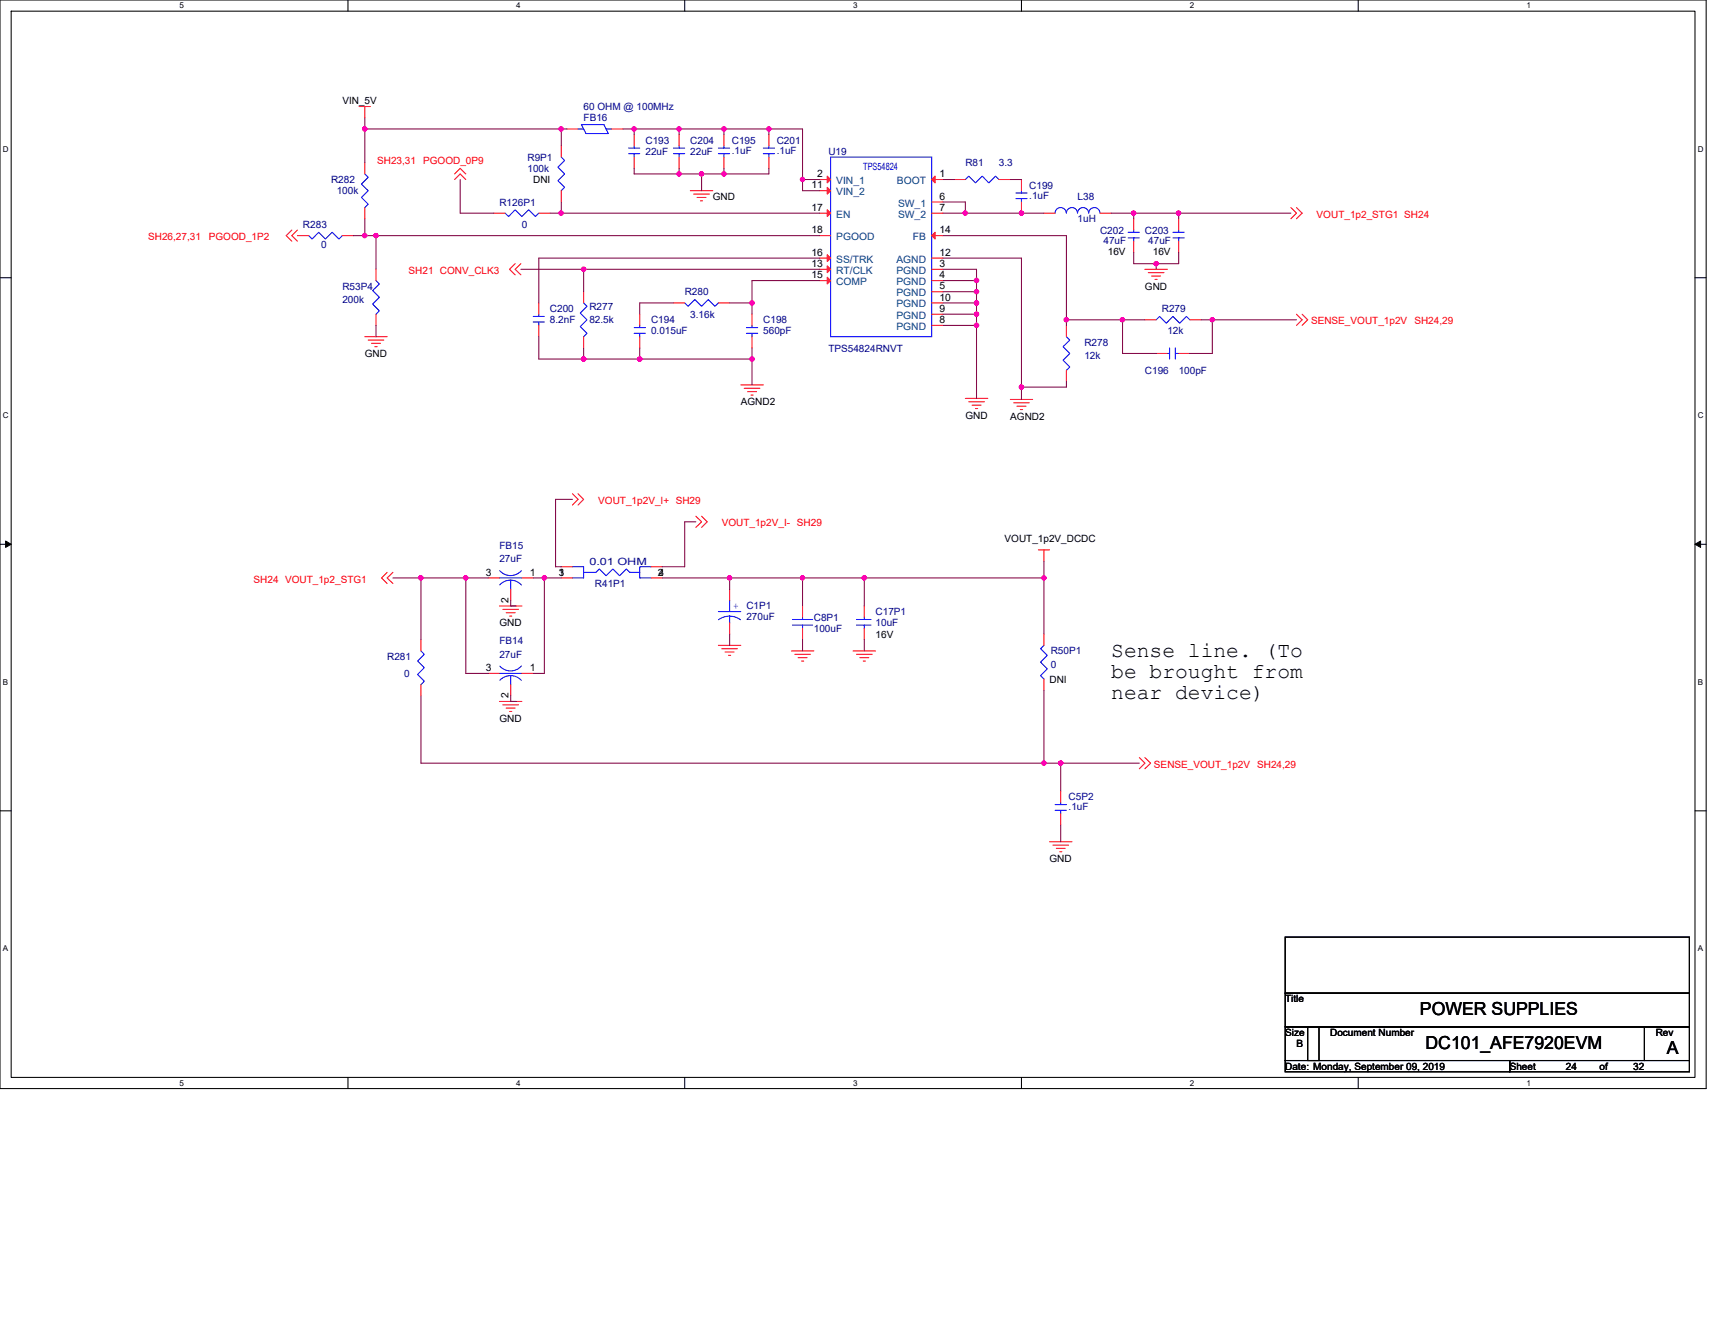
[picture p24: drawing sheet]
<svg xmlns="http://www.w3.org/2000/svg" width="279mm" height="216mm" viewBox="0 0 279 216" stroke-linecap="round" stroke-linejoin="round" font-family="sans-serif">
<defs><g id="words">
<g font-size="3.5">
<text x="181" y="107">Sense line. (To</text>
<text x="181" y="110.5">be brought from</text>
<text x="181" y="113.9">near device)</text>
</g>
<g font-size="2.9">
<text x="231.3" y="165.4">POWER SUPPLIES</text>
<text x="232.2" y="170.9">DC101_AFE7920EVM</text>
<text x="271.6" y="171.8">A</text>
</g>
<g font-size="1.7">
<text x="133.1" y="28.9">2</text>
<text x="153.1" y="28.9">1</text>
<text x="132.2" y="30.7">11</text>
<text x="132.2" y="34.4">17</text>
<text x="153.1" y="32.5">6</text>
<text x="153.1" y="34.4">7</text>
<text x="132.2" y="38">18</text>
<text x="132.2" y="41.7">16</text>
<text x="153.1" y="41.7">12</text>
<text x="153.1" y="38">14</text>
<text x="132.2" y="45.3">15</text>
<text x="132.2" y="43.5">13</text>
<text x="153.1" y="43.5">3</text>
<text x="153.1" y="45.3">4</text>
<text x="153.1" y="47.2">5</text>
<text x="153.1" y="49">10</text>
<text x="153.1" y="50.8">9</text>
<text x="153.1" y="52.6">8</text>
<text x="79.2" y="93.8">3</text>
<text x="86.3" y="93.8">1</text>
<text x="82.8" y="98.2" transform="rotate(-90 82.8 98.2)">2</text>
<text x="79.2" y="109.3">3</text>
<text x="82.8" y="113.7" transform="rotate(-90 82.8 113.7)">2</text>
<text x="86.3" y="109.3">1</text>
</g>
<g font-size="1.7" fill="#004080">
<text x="136.2" y="30">VIN_1</text>
<text x="146.1" y="30">BOOT</text>
<text x="136.2" y="31.8">VIN_2</text>
<text x="136.2" y="35.5">EN</text>
<text x="146.3" y="33.7">SW_1</text>
<text x="146.3" y="35.5">SW_2</text>
<text x="136.2" y="39.1">PGOOD</text>
<text x="148.7" y="39.1">FB</text>
<text x="136.2" y="42.8">SS/TRK</text>
<text x="136.2" y="46.5">COMP</text>
<text x="136.2" y="44.6">RT/CLK</text>
<text x="146" y="44.6">PGND</text>
<text x="146" y="46.5">PGND</text>
<text x="146" y="42.8">AGND</text>
<text x="146" y="48.3">PGND</text>
<text x="146" y="50.1">PGND</text>
<text x="146" y="51.9">PGND</text>
<text x="146" y="53.8">PGND</text>
</g>
<g font-size="1.6">
<text x="55.8" y="17">VIN_5V</text>
<text x="86.9" y="29.8">DNI</text>
<text x="116.1" y="32.6">GND</text>
<text x="180.5" y="41.5">16V</text>
<text x="187.8" y="41.5">16V</text>
<text x="186.5" y="47.2">GND</text>
<text x="59.4" y="58.2">GND</text>
<text x="120.7" y="66">AGND2</text>
<text x="157.3" y="68.2">GND</text>
<text x="164.6" y="68.4">AGND2</text>
<text x="163.7" y="88.3">VOUT_1p2V_DCDC</text>
<text x="91.1" y="93.8">1</text>
<text x="91.1" y="93.8">3</text>
<text x="107.2" y="93.8">2</text>
<text x="107.3" y="93.8">4</text>
<text x="81.4" y="102.1">GND</text>
<text x="142.6" y="103.9">16V</text>
<text x="171" y="111.2">DNI</text>
<text x="81.4" y="117.6">GND</text>
<text x="171" y="140.5">GND</text>
<text x="209.4" y="163.3">Title</text>
<text x="209.4" y="168.8">Size</text>
<text x="211.2" y="170.6">B</text>
<text x="216.7" y="168.8">Document Number</text>
<text x="269.7" y="168.8">Rev</text>
<text x="209.4" y="174.3">Date: Monday, September 09, 2019</text>
<text x="246" y="174.3">Sheet</text>
<text x="255.1" y="174.3">24</text>
<text x="260.6" y="174.3">of</text>
<text x="266.1" y="174.3">32</text>
</g>
<g font-size="1.6" fill="#000080">
<text x="95.1" y="17.9">60 OHM @ 100MHz</text>
<text x="95.1" y="19.8">FB16</text>
<text x="105.2" y="23.4">C193</text>
<text x="112.5" y="23.4">C204</text>
<text x="119.2" y="23.4">C195</text>
<text x="126.5" y="23.4">C201</text>
<text x="53.9" y="29.8">R282</text>
<text x="85.9" y="26.2">R9P1</text>
<text x="85.9" y="28">100k</text>
<text x="105.2" y="25.3">22uF</text>
<text x="112.5" y="25.3">22uF</text>
<text x="119.2" y="25.1">.1uF</text>
<text x="126.5" y="25.1">.1uF</text>
<text x="135" y="25.3">U19</text>
<text x="157.3" y="27.1">R81</text>
<text x="162.7" y="27.1">3.3</text>
<text x="54.9" y="31.6">100k</text>
<text x="81.4" y="33.5">R126P1</text>
<text x="167.7" y="30.7">C199</text>
<text x="167.7" y="32.4">.1uF</text>
<text x="175.6" y="32.6">L38</text>
<text x="49.4" y="37.1">R283</text>
<text x="52.3" y="40.4">0</text>
<text x="85" y="37.1">0</text>
<text x="175.6" y="36.2">1uH</text>
<text x="179.2" y="38.1">C202</text>
<text x="179.8" y="39.7">47uF</text>
<text x="186.5" y="38.1">C203</text>
<text x="187.1" y="39.7">47uF</text>
<text x="55.8" y="47.2">R53P4</text>
<text x="55.8" y="49.4">200k</text>
<text x="89.6" y="50.8">C200</text>
<text x="89.6" y="52.7">8.2nF</text>
<text x="96" y="50.5">R277</text>
<text x="96" y="52.7">82.5k</text>
<text x="106.1" y="52.7">C194</text>
<text x="111.5" y="48.1">R280</text>
<text x="112.5" y="51.8">3.16k</text>
<text x="124.4" y="52.7">C198</text>
<text x="189.3" y="50.8">R279</text>
<text x="106.1" y="54.5">0.015uF</text>
<text x="124.4" y="54.5">560pF</text>
<text x="135" y="57.4">TPS54824RNVT</text>
<text x="176.7" y="56.3">R278</text>
<text x="176.7" y="58.5">12k</text>
<text x="190.2" y="54.5">12k</text>
<text x="186.5" y="60.9">C196</text>
<text x="192" y="60.9">100pF</text>
<text x="81.4" y="89.4">FB15</text>
<text x="81.4" y="91.6">27uF</text>
<text x="96" y="92">0.01 OHM</text>
<text x="96.9" y="95.7">R41P1</text>
<text x="121.6" y="99.3">C1P1</text>
<text x="121.6" y="101">270uF</text>
<text x="132.6" y="101.1">C8P1</text>
<text x="142.6" y="100.2">C17P1</text>
<text x="63.1" y="107.5">R281</text>
<text x="81.4" y="105">FB14</text>
<text x="81.4" y="107.2">27uF</text>
<text x="132.6" y="103">100uF</text>
<text x="142.6" y="102.1">10uF</text>
<text x="171.2" y="106.6">R50P1</text>
<text x="65.8" y="110.3">0</text>
<text x="171.2" y="108.8">0</text>
<text x="174.1" y="130.4">C5P2</text>
<text x="174.1" y="132.1">.1uF</text>
</g>
<g font-size="1.6" fill="#f00">
<text x="61.4" y="26.7">SH23,31</text>
<text x="68.9" y="26.7">PGOOD_0P9</text>
<text x="214.5" y="35.5">VOUT_1p2_STG1 SH24</text>
<text x="24.1" y="39.1">SH26,27,31</text>
<text x="34" y="39.1">PGOOD_1P2</text>
<text x="66.6" y="44.6">SH21 CONV_CLK3</text>
<text x="213.6" y="52.9">SENSE_VOUT_1p2V</text>
<text x="230.4" y="52.9">SH24,29</text>
<text x="97.5" y="82.1">VOUT_1p2V_I+ SH29</text>
<text x="117.6" y="85.8">VOUT_1p2V_I- SH29</text>
<text x="41.3" y="94.9">SH24 VOUT_1p2_STG1</text>
<text x="188" y="125.1">SENSE_VOUT_1p2V SH24,29</text>
</g>
<g font-size="1.6" fill="#00f">
<text x="140.6" y="27.7">TPS54824</text>
<text x="119.4" y="99.3">+</text>
</g>
<g font-size="1.3">
<text x="29.3" y="1.4">5</text>
<text x="84.1" y="1.4">4</text>
<text x="139" y="1.4">3</text>
<text x="193.8" y="1.4">2</text>
<text x="248.7" y="1.4">1</text>
<text x=".5" y="24.7">D</text>
<text x="276.6" y="24.7">D</text>
<text x=".5" y="68.2">C</text>
<text x="276.6" y="68.2">C</text>
<text x=".5" y="111.6">B</text>
<text x="276.6" y="111.6">B</text>
<text x=".5" y="155">A</text>
<text x="276.6" y="155">A</text>
<text x="29.3" y="176.9">5</text>
<text x="84.1" y="176.9">4</text>
<text x="139" y="176.9">3</text>
<text x="193.8" y="176.9">2</text>
<text x="248.7" y="176.9">1</text>
</g>
</g></defs>
<path d="M0 0h278v177.4h-278zM1.8 1.8h274.3v173.8h-274.3z" fill="none" stroke="#000" stroke-width=".17"/>
<g fill="#fff">
<path d="M29.3 .2h.7v1.5h-.7z"/>
<path d="M29.3 175.7h.7v1.5h-.7z"/>
</g>
<path d="M56.7 0v1.8M56.7 175.6v1.8" fill="none" stroke="#000" stroke-width=".17"/>
<g fill="#fff">
<path d="M84.1 .2h.7v1.5h-.7z"/>
<path d="M84.1 175.7h.7v1.5h-.7z"/>
</g>
<path d="M111.5 0v1.8M111.5 175.6v1.8" fill="none" stroke="#000" stroke-width=".17"/>
<g fill="#fff">
<path d="M139 .2h.7v1.5h-.7z"/>
<path d="M139 175.7h.7v1.5h-.7z"/>
</g>
<path d="M166.4 0v1.8M166.4 175.6v1.8" fill="none" stroke="#000" stroke-width=".17"/>
<g fill="#fff">
<path d="M193.8 .2h.8v1.5h-.8z"/>
<path d="M193.8 175.7h.8v1.5h-.8z"/>
</g>
<path d="M221.3 0v1.8M221.3 175.6v1.8" fill="none" stroke="#000" stroke-width=".17"/>
<g fill="#fff">
<path d="M248.7 .2h.7v1.5h-.7z"/>
<path d="M248.7 175.7h.7v1.5h-.7z"/>
<path d="M.5 23.5h.9v1.5h-.9z"/>
<path d="M276.6 23.5h1v1.5h-1z"/>
<path d="M.5 67h.9v1.4h-.9z"/>
<path d="M276.6 67h1v1.4h-1z"/>
</g>
<path d="M0 45.3h1.8M276.1 45.3h1.9" fill="none" stroke="#000" stroke-width=".17"/>
<g fill="#fff">
<path d="M.5 110.4h.8v1.5h-.8z"/>
<path d="M276.6 110.4h.9v1.5h-.9z"/>
</g>
<path d="M0 88.7h1.8M276.1 88.7h1.9" fill="none" stroke="#000" stroke-width=".17"/>
<path d="M.9 88.2l.9 .5-.9 .5zM276.1 88.7l1-.5v1z" fill="#000" stroke="#000" stroke-width=".16"/>
<g fill="#fff">
<path d="M.5 153.8h.8v1.5h-.8z"/>
<path d="M276.6 153.8h.9v1.5h-.9z"/>
</g>
<path d="M0 132.1h1.8M276.1 132.1h1.9M209.4 152.7h65.8v9.1h-65.8zM209.4 161.8h65.8v5.5h-65.8zM209.4 167.3h5.5v5.5h-5.5zM209.4 172.8h36.6v1.8h-36.6zM213 167.3h54.9v5.5h-54.9zM246 172.8h29.2v1.8h-29.2zM267.9 167.3h7.3v5.5h-7.3z" fill="none" stroke="#000" stroke-width=".17"/>
<g fill="none" stroke="#f00" stroke-width=".17">
<path d="M58.5 17.4h1.8M59.4 17.4v1.8M47.5 37.5l-.9 .9 .9 .9M48.5 37.5l-1 .9 1 .9M48.5 38.4h1.8M55.8 38.4h1.8M59.4 26.5v1.8M59.4 33.8v1.8M74.1 28.3l.9-.9 .9 .9M74.1 29.3l.9-1 .9 1M80.5 34.7h1.8M87.8 34.7h1.8"/>
<path d="M91.4 23.8v1.8M91.4 31.1v1.8M92.4 21h1.8M99.7 21h1.8M103.3 21.9v1.9M103.3 25.6v1.8M110.6 21.9v1.9M110.6 25.6v1.8M112.5 31.1h3.6M113 31.6h2.6M113.6 32.2h1.4M114.1 32.7h.4"/>
<path d="M117.9 21.9v1.9M117.9 25.6v1.8M125.3 21.9v1.9M125.3 25.6v1.8M133.5 29.3h1.8M133.5 31.1h1.8M133.5 38.4h1.8M133.5 34.7h1.8M151.8 29.3h1.8M151.8 32.9h1.8M151.8 34.7h1.8M151.8 38.4h1.8"/>
<path d="M155.4 29.3h1.9M162.8 29.3h1.8M166.4 29.3v1.8M166.4 32.9v1.8M170.1 34.7h1.8M179.2 34.7h1.8M184.7 35.6v1.9M184.7 39.3v1.8M192 35.6v1.9M192 39.3v1.8M210.3 33.8l.9 .9-.9 .9M211.2 33.8l.9 .9-.9 .9"/>
<path d="M59.4 54.9h3.7M60 55.4h2.5M60.5 55.9h1.5M61.1 56.5h.3M61.3 43.9v1.8M61.3 51.2v1.8M83.9 43l-.9 .9 .9 .9M84.9 43l-1 .9 1 .9M87.8 49.4v1.8M87.8 53v1.9M95.1 47.5v1.9M95.1 54.9v1.8"/>
<path d="M104.2 51.2v1.8M104.2 54.9v1.8M109.7 49.4h1.8M117 49.4h1.9M122.5 51.2v1.8M122.5 54.9v1.8M133.5 42.1h1.8M133.5 45.7h1.8M133.5 43.9h1.8M151.8 43.9h1.8M151.8 45.7h1.8M151.8 47.5h1.8"/>
<path d="M151.8 42.1h1.8M151.8 49.4h1.8M151.8 51.2h1.8M151.8 53h1.8M173.7 53v1.9M186.5 43.9h3.7M186.5 52.1h1.9M187.1 44.4h2.5M187.6 45h1.5M188.2 45.5h.3M188.4 57.6h1.8M192 57.6h1.8"/>
<path d="M193.8 52.1h1.9M211.2 51.2l.9 .9-.9 .9M212.1 51.2l.9 .9-.9 .9M120.7 62.7h3.7M121.2 63.3h2.6M121.8 63.8h1.5M122.3 64.4h.4M157.3 64.9h3.6M157.8 65.5h2.6M158.4 66h1.4M158.9 66.6h.4M164.6 65.1h3.6"/>
<path d="M165.1 65.6h2.6M165.7 66.2h1.5M166.2 66.7h.4M173.7 60.3v1.9M63.1 93.3l-.9 .9 .9 .9M64 93.3l-.9 .9 .9 .9M79.5 94.2h1.9M81.4 98.7h3.6M81.9 99.3h2.6M82.5 99.8h1.4M83.2 96v1.8M85 94.2h1.9"/>
<path d="M91.4 94.2h1.9M91.4 92.4h1.9M93.3 80.5l.9 .9-.9 .9M94.2 80.5l.9 .9-.9 .9M106.1 94.2h1.8M106.1 92.4h1.8M113.4 84.1l.9 .9-.9 .9M114.3 84.1l.9 .9-.9 .9M118.9 96v1.8M130.7 98.7v1.9M140.8 98.7v1.9M169.2 89.6h1.8"/>
<path d="M170.1 89.6v1.8M68.6 111.5v1.9M68.6 104.2v1.9M79.5 109.7h1.9M81.4 114.3h3.6M81.9 114.9h2.6M82.5 115.4h1.4M83 100.4h.4M83 115.9h.4M83.2 111.5v1.9M85 109.7h1.9M117 105.2h3.7"/>
<path d="M117.6 105.7h2.5M118.1 106.2h1.5M118.7 106.8h.3M118.9 101.5v1.8M128.9 106.1h3.7M129.5 106.6h2.5M130 107.2h1.5M130.6 107.7h.3M130.7 102.4v1.8M139 106.1h3.6M139.5 106.6h2.6M140.1 107.2h1.4"/>
<path d="M140.6 107.7h.4M140.8 102.4v1.8M170.1 110.6v1.9M170.1 103.3v1.9M171 137.2h3.6M171.5 137.7h2.6M172.1 138.2h1.4M172.6 138.8h.4M172.8 128.9v1.8M172.8 132.6v1.8M185.6 123.4l.9 1-.9 .9M186.5 123.4l1 1-1 .9"/>
</g>
<g fill="none" stroke="#00f" stroke-width=".17">
<path d="M50.3 38.4l.5 .5 1.1-1.1 1.1 1.1 1.1-1.1 1.1 1.1 .6-.5M59.4 28.3l.6 .6-1.1 1.1 1.1 1.1-1.1 1.1 1.1 1.1-.6 .5M82.3 34.7l.5 .6 1.1-1.1 1.1 1.1 1.1-1.1 1.1 1.1 .6-.6M91.4 25.6l.6 .5-1.1 1.1 1.1 1.1-1.1 1.1 1.1 1.1-.6 .6M94.2 21h.9M94.7 20.3h3.7l.7 1.5h-3.6zM98.7 21h1M102.4 24.1h1.8M102.4 25h1.8M103.3 23.8v.3M103.3 25v.6M109.7 24.1h1.8"/>
<path d="M109.7 25h1.8M110.6 23.8v.3M110.6 25v.6M117 24.1h1.9M117 25h1.9M117.9 23.8v.3M117.9 25v.6M124.4 24.1h1.8M124.4 25h1.8M125.3 23.8v.3M125.3 25v.6M135.3 25.6h16.5v29.3h-16.5z"/>
<path d="M157.3 29.3l.5-.6 1.1 1.1 1.1-1.1 1.1 1.1 1.1-1.1 .6 .6M165.5 31.5h1.8M165.5 32.4h1.8M166.4 31.1v.4M166.4 32.4v.5M173.7 34.7a.91 .91 0 0 0-.9-.9 .91 .91 0 0 0-.9 .9M174.6 33.8a.9 .9 0 0 1 .9 .9 .91 .91 0 0 1 .9-.9 .91 .91 0 0 1 1 .9 .92 .92 0 0 1 .9-.9 .92 .92 0 0 1 .9 .9M174.6 33.8a.89 .89 0 0 0-.9 .9M183.8 37.8h1.8M183.8 38.8h1.8M184.7 37.5v.3M184.7 38.8v.5"/>
<path d="M191.1 37.8h1.8M191.1 38.8h1.8M192 37.5v.3M192 38.8v.5M61.3 45.7l.5 .6-1.1 1 1.1 1.2-1.1 1.1 1.1 1.1-.5 .5M86.9 51.6h1.8M86.9 52.5h1.8M87.8 51.2v.4M87.8 52.5v.5M95.1 49.4l.5 .5-1.1 1.1 1.1 1.1-1.1 1.1 1.1 1.1-.5 .6M103.3 53.4h1.9M103.3 54.3h1.9"/>
<path d="M104.2 53v.4M104.2 54.3v.6M111.5 49.4l.6 .5 1.1-1.1 1.1 1.1 1.1-1.1 1.1 1.1 .5-.5M121.6 53.4h1.8M121.6 54.3h1.8M122.5 53v.4M122.5 54.3v.6M173.7 54.9l.6 .5-1.1 1.1 1.1 1.1-1.1 1.1 1.1 1.1-.6 .5M188.4 52.1l.5-.5 1.1 1.1 1.1-1.1 1.1 1.1 1.1-1.1 .5 .5M190.2 57.6h.3M190.5 56.7v1.8M191.5 57.6h.5"/>
<path d="M191.5 56.7v1.8M81.4 94.2h3.6M81.4 93a2.34 2.34 0 0 0 3.5 0M81.4 95.3a2.39 2.39 0 0 1 3.6 0M83.2 94.5v1.5M93.3 92.4h1.8v1.8h-1.8M95.1 93.3h2l.5-.6 1.1 1.1 1.1-1.1 1.1 1.1 1.1-1.1 .6 .6h1.6M106.1 92.4h-1.9v1.8h1.9M117 99.7h3.7M118.9 97.8v1.9M68.6 106.1l.5 .5-1.1 1.1 1.1 1.1-1.1 1.1 1.1 1.1-.5 .5M81.4 109.7h3.6"/>
<path d="M81.4 110.8a2.38 2.38 0 0 1 3.5 .1M83.2 110.1v1.4M84.9 108.5a2.34 2.34 0 0 1-3.5 0M117.1 101l1-.5 .8-.1 1.1 .2 .6 .4M118.9 100.4v1.1M129.1 101.9h3.3M129.1 100.9h3.3M130.7 100.6v.3M130.7 101.9v.5M139.5 101.9h2.4M139.5 100.9h2.4M140.8 100.6v.3"/>
<path d="M140.8 101.9v.5M170.1 105.2l-.6 .5 1.1 1.1-1.1 1.1 1.1 1.1-1.1 1.1 .6 .5M171.9 131.1h1.8M171.9 132h1.8M172.8 130.7v.4M172.8 132v.6"/>
</g>
<g fill="#f00" stroke="#f00" stroke-width=".17">
<path d="M151.8 29.3l.5-.6v1.1z"/>
<path d="M134.8 28.7l.5 .6-.5 .5z"/>
<path d="M134.8 30.5l.5 .6-.5 .5z"/>
<path d="M134.8 34.2l.5 .5-.5 .6z"/>
<path d="M134.8 41.5l.5 .6-.5 .5z"/>
<path d="M134.8 45.2l.5 .5-.5 .6z"/>
<path d="M151.8 38.4l.5-.6v1.1z"/>
<path d="M134.8 43.3l.5 .6-.5 .5z"/>
</g>
<g fill="none" stroke="#800040" stroke-width=".17">
<path d="M59.4 19.2v1.8M57.6 38.4h1.8M59.4 35.6v2.8M59.4 21v5.5M59.4 21h32M59.4 38.4h1.9M61.3 38.4v5.5M61.3 38.4h72.2M75 29.3v5.4h5.5M89.6 34.7h1.8M91.4 21v2.8M91.4 32.9v1.8"/>
<path d="M91.4 34.7h42.1M91.4 21h1M101.5 21h1.8M103.3 27.4v.9h7.3M103.3 21v.9M103.3 21h7.3M110.6 21h7.3M110.6 21v.9M110.6 27.4v.9M110.6 28.3h3.7M114.3 28.3v2.8M114.3 28.3h3.6"/>
<path d="M117.9 21h7.4M117.9 21v.9M117.9 27.4v.9M125.3 27.4v.9h-7.4M125.3 21v.9M125.3 21h5.4v8.3M130.7 29.3h2.8M130.7 29.3v1.8h2.8M153.6 29.3h1.8M153.6 32.9h3.7v1.8M153.6 34.7h3.7M153.6 38.4h20.1v13.7"/>
<path d="M164.6 29.3h1.8M170.1 34.7h-12.8M181 34.7h3.7M184.7 34.7v.9M184.7 34.7h7.3M192 34.7h18.3M192 34.7v.9M61.3 53v1.9M84.9 43.9h10.2M87.8 54.9v3.6h7.3M95.1 56.7v1.8M95.1 58.5h9.1"/>
<path d="M95.1 43.9h38.4M95.1 43.9v3.6M104.2 58.5h18.3M104.2 56.7v1.8M109.7 49.4h-5.5v1.8M118.9 49.4h3.6M122.5 49.4v1.8M122.5 56.7v1.8M122.5 58.5v4.2M133.5 42.1h-45.7v7.3M133.5 45.7h-11v3.7M153.6 49.4h5.5"/>
<path d="M153.6 43.9h5.5v1.8M153.6 47.5h5.5M153.6 51.2h5.5M153.6 53h5.5M153.6 45.7h5.5M153.6 42.1h12.8v21M159.1 49.4v1.8M159.1 47.5v1.9M159.1 51.2v1.8M159.1 53v11.9M159.1 45.7v1.8M173.7 52.1v.9"/>
<path d="M173.7 52.1h9.2M182.9 52.1v5.5h5.5M182.9 52.1h3.6M184.7 41.1v1.9h3.7M188.4 43v.9M192 41.1v1.9h-3.6M195.7 52.1h1.8M197.5 52.1v5.5h-3.7M197.5 52.1h13.7M166.4 63.1v2M173.7 62.2v.9h-7.3M64 94.2h4.6"/>
<path d="M68.6 94.2h7.3M68.6 94.2v10M75.9 94.2v15.5h3.6M75.9 94.2h3.6M83.2 97.8v.9h.9M86.9 94.2h1.8M88.7 94.2v15.5h-1.8M88.7 94.2h2.7M93.3 81.4h-2.8v11h.9M107.9 94.2h11M113.4 85h-1.9v7.4h-3.6M118.9 94.2v1.8"/>
<path d="M118.9 94.2h11.8M130.7 94.2v4.5M130.7 94.2h10.1M140.8 94.2v4.5M140.8 94.2h29.3M170.1 91.4v2.8M170.1 94.2v9.1M68.6 113.4v11h101.5M83.2 113.4v.9h.9M118.9 103.3v1.9M130.7 104.2v1.9M140.8 104.2v1.9"/>
<path d="M170.1 112.5v11.9M170.1 124.4h2.7M172.8 124.4v4.5M172.8 134.4v2.8M172.8 124.4h12.8"/>
</g>
<g fill="#f0f" stroke="#f0f" stroke-width=".17">
<circle cx="125.3" cy="21" r=".35"/>
<circle cx="130.7" cy="29.2" r=".35"/>
<circle cx="110.6" cy="28.3" r=".35"/>
<circle cx="166.4" cy="34.7" r=".35"/>
<circle cx="157.3" cy="34.7" r=".35"/>
<circle cx="184.7" cy="34.7" r=".35"/>
<circle cx="192" cy="34.7" r=".36"/>
<circle cx="173.7" cy="52.1" r=".36"/>
<circle cx="166.4" cy="63.1" r=".36"/>
<circle cx="95.1" cy="43.9" r=".36"/>
<circle cx="188.3" cy="43" r=".35"/>
<circle cx="122.5" cy="49.4" r=".36"/>
<circle cx="159.1" cy="47.5" r=".36"/>
<circle cx="159.1" cy="45.7" r=".36"/>
<circle cx="159.1" cy="49.4" r=".36"/>
<circle cx="159.1" cy="53" r=".36"/>
<circle cx="159.1" cy="51.2" r=".36"/>
<circle cx="182.9" cy="52.1" r=".36"/>
<circle cx="197.5" cy="52.1" r=".35"/>
<circle cx="122.5" cy="58.5" r=".36"/>
<circle cx="104.2" cy="58.5" r=".36"/>
<circle cx="59.4" cy="38.4" r=".36"/>
<circle cx="75.9" cy="94.2" r=".35"/>
<circle cx="68.6" cy="94.2" r=".36"/>
<circle cx="88.7" cy="94.2" r=".35"/>
<circle cx="118.9" cy="94.2" r=".36"/>
<circle cx="140.8" cy="94.2" r=".36"/>
<circle cx="130.7" cy="94.2" r=".35"/>
<circle cx="170.1" cy="124.3" r=".35"/>
<circle cx="172.8" cy="124.3" r=".36"/>
<circle cx="114.3" cy="28.3" r=".36"/>
<circle cx="110.6" cy="21" r=".35"/>
<circle cx="103.3" cy="21" r=".35"/>
<circle cx="170.1" cy="94.2" r=".35"/>
<circle cx="61.2" cy="38.4" r=".35"/>
<circle cx="91.4" cy="21" r=".36"/>
<circle cx="59.4" cy="21" r=".36"/>
<circle cx="117.9" cy="21" r=".36"/>
<circle cx="117.9" cy="28.3" r=".36"/>
<circle cx="91.4" cy="34.7" r=".36"/>
<circle cx="95.1" cy="58.5" r=".36"/>
</g>
<use href="#words"/>
</svg>
